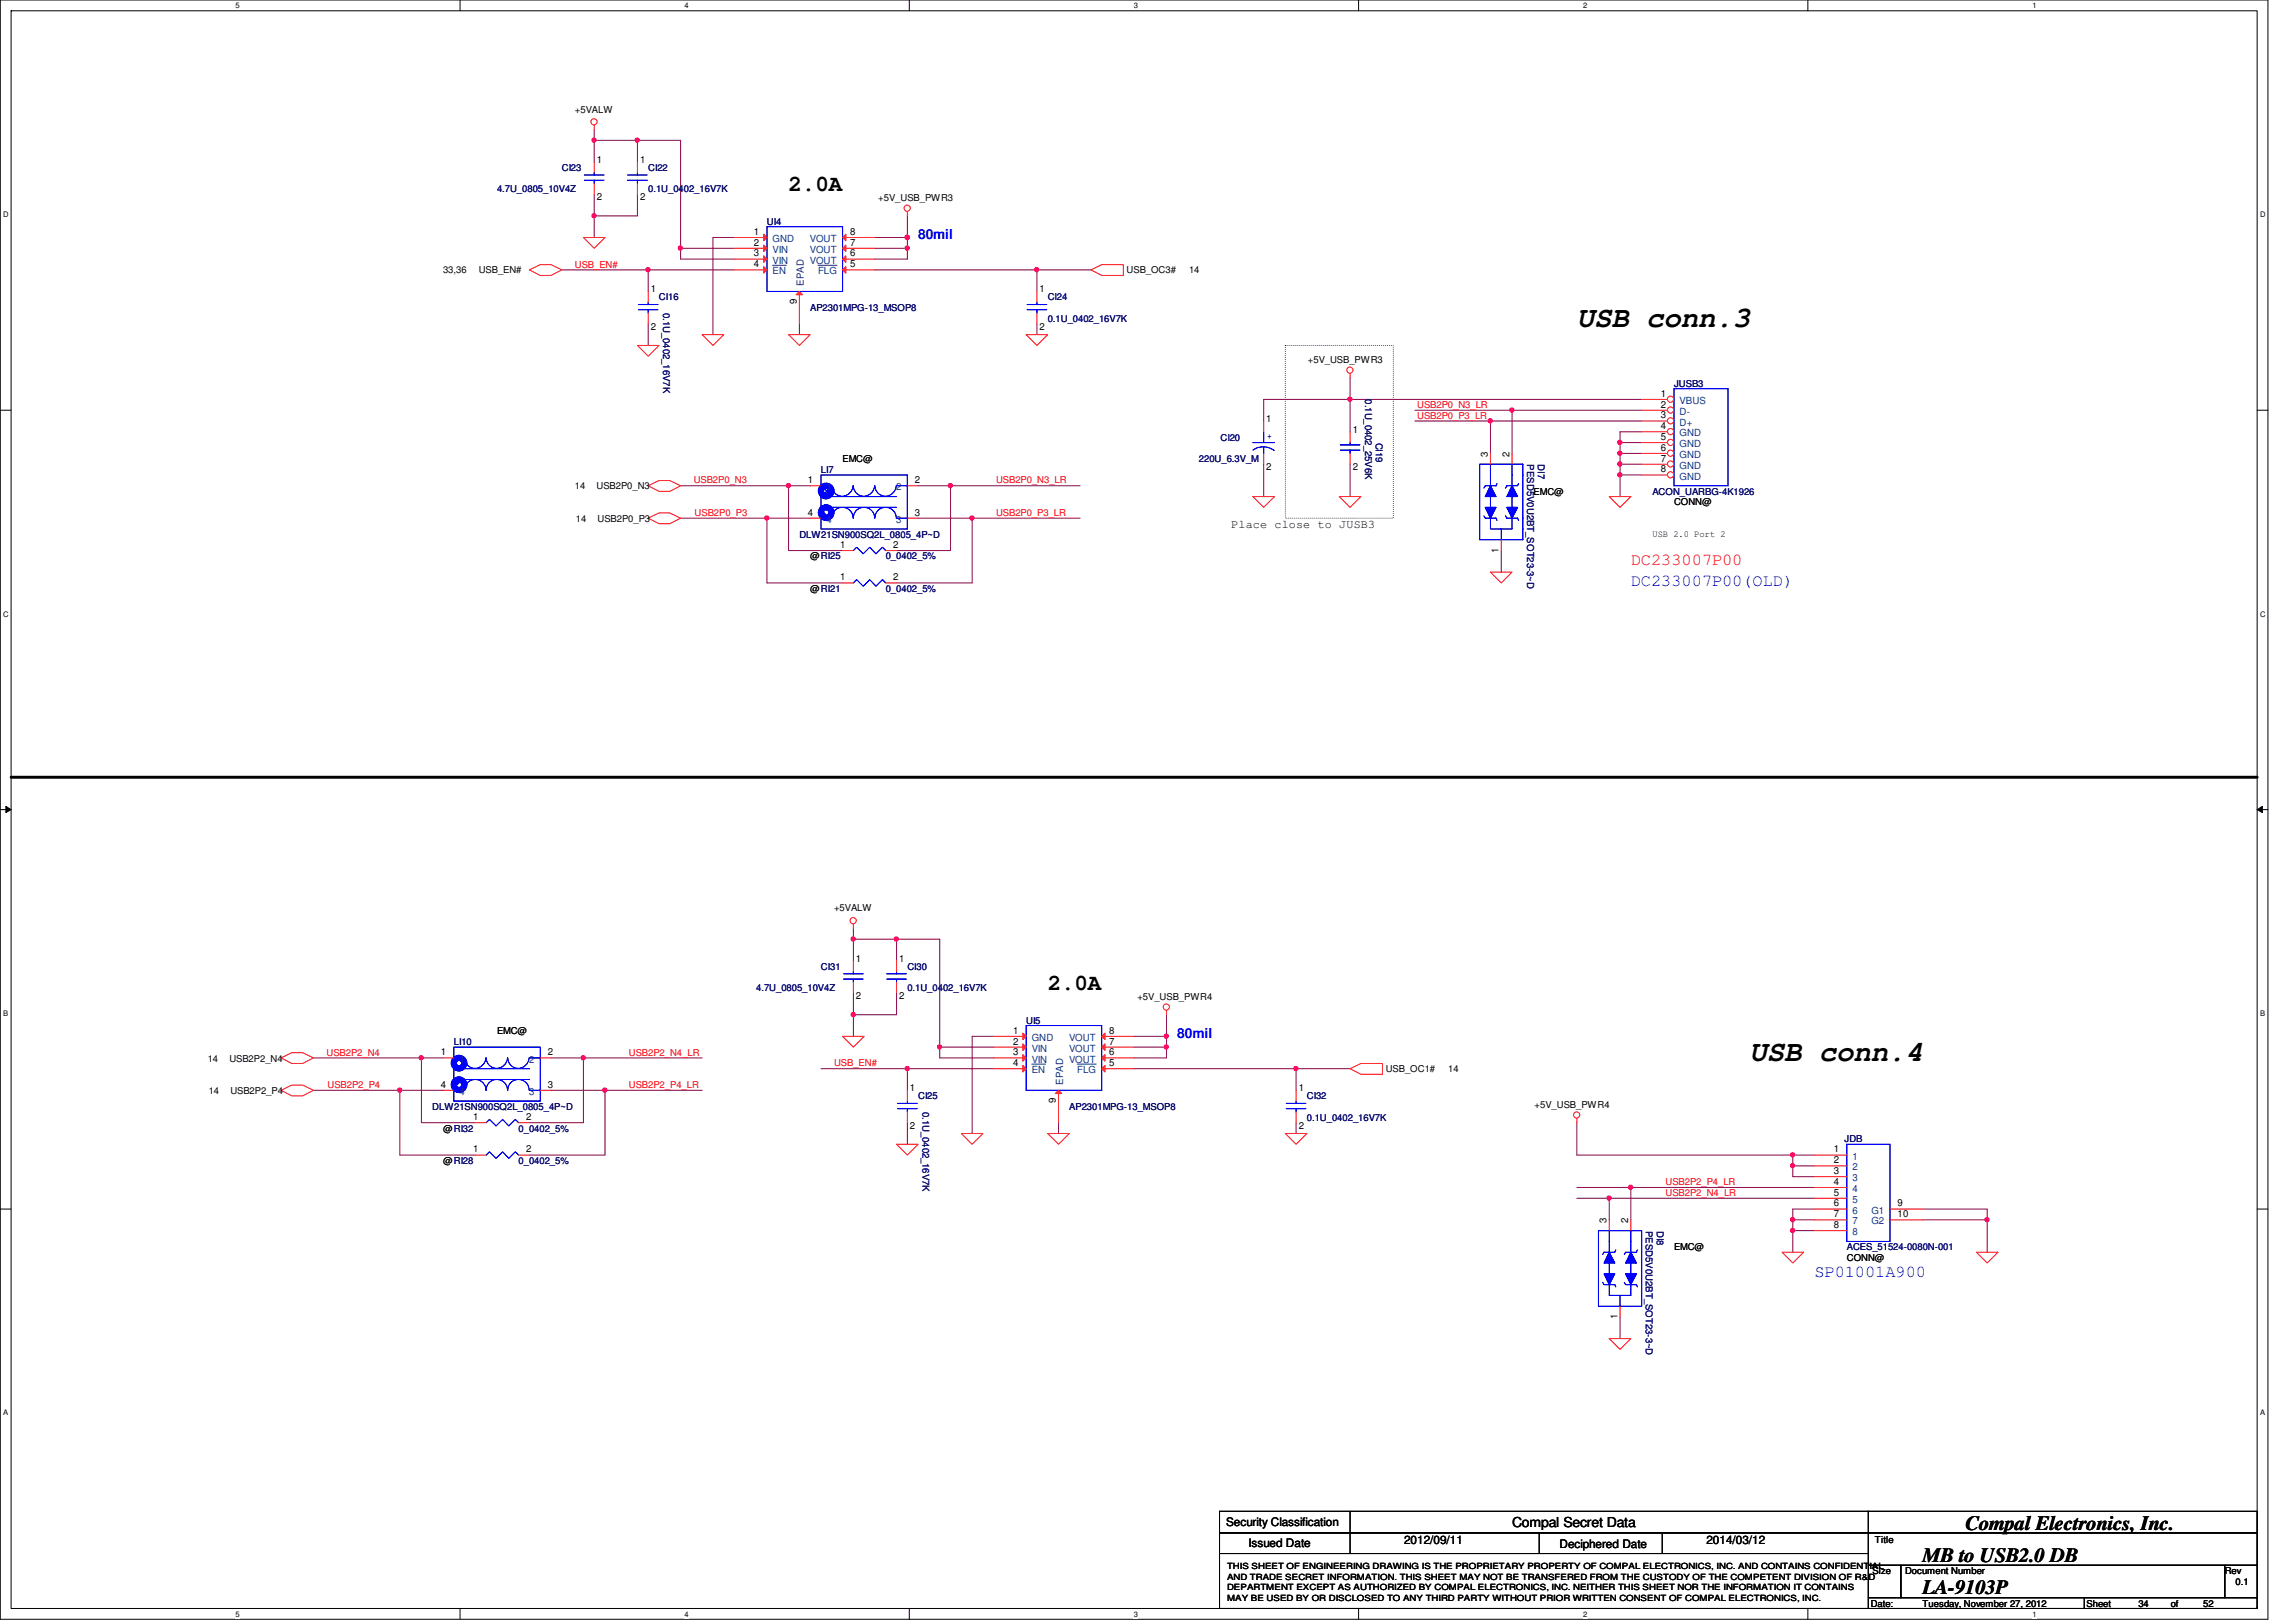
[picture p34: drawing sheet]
<svg xmlns="http://www.w3.org/2000/svg" width="297mm" height="210mm" viewBox="0 0 297 210" stroke-linecap="round" stroke-linejoin="round" font-family="sans-serif">
<defs><g id="words">
<g font-size="3.8">
<text x="204" y="42.3">USB conn.3</text>
<text x="226.4" y="137.3">USB conn.4</text>
</g>
<g font-size="2.9">
<text x="102" y="24.8">2.0A</text>
<text x="135.5" y="128.1">2.0A</text>
</g>
<g font-size="2.6">
<text x="254.3" y="198">Compal Electronics, Inc.</text>
<text x="248.7" y="202.1">MB to USB2.0 DB</text>
<text x="248.7" y="206.3">LA-9103P</text>
</g>
<text font-size="2.2" fill="#f00" x="211" y="73.1">DC233007P00</text>
<g font-size="2.2" fill="#00f">
<text x="211" y="75.9">DC233007P00(OLD)</text>
<text x="234.7" y="165.3">SP01001A900</text>
</g>
<g font-size="1.8" fill="#00f">
<text x="118.8" y="31">80mil</text>
<text x="152.3" y="134.4">80mil</text>
</g>
<text font-size="1.8" x="195.6" y="197.6">Compal Secret Data</text>
<g font-size="1.5">
<text x="159.3" y="68.3">Place close to JUSB3</text>
<text x="158.6" y="197.5">Security Classification</text>
<text x="161.5" y="200.2">Issued Date</text>
<text x="181.6" y="199.8">2012/09/11</text>
<text x="201.8" y="200.3">Deciphered Date</text>
<text x="220.8" y="199.8">2014/03/12</text>
</g>
<g font-size="1.3">
<text x="77.2" y="21.1">1</text>
<text x="82.8" y="21.1">1</text>
<text x="77.2" y="25.9">2</text>
<text x="82.8" y="25.9">2</text>
<text x="97.5" y="34.6">4</text>
<text x="97.5" y="33.2">3</text>
<text x="97.5" y="30.4">1</text>
<text x="97.5" y="31.8">2</text>
<text x="110" y="33.2">6</text>
<text x="110" y="31.8">7</text>
<text x="110" y="30.4">8</text>
<text x="110" y="34.6">5</text>
<text x="84.2" y="37.8">1</text>
<text x="103.1" y="39.4" transform="rotate(-90 103.1 39.4)">9</text>
<text x="134.5" y="37.8">1</text>
<text x="84.2" y="42.7">2</text>
<text x="134.5" y="42.7">2</text>
<text x="214.9" y="51.4">1</text>
<text x="214.9" y="52.7">2</text>
<text x="163.8" y="54.6">1</text>
<text x="175" y="56">1</text>
<text x="192.5" y="59.1" transform="rotate(-90 192.5 59.1)">3</text>
<text x="195.3" y="59.1" transform="rotate(-90 195.3 59.1)">2</text>
<text x="214.9" y="54.1">3</text>
<text x="214.9" y="55.5">4</text>
<text x="214.9" y="56.9">5</text>
<text x="214.9" y="58.3">6</text>
<text x="214.9" y="59.7">7</text>
<text x="104.5" y="62.5">1</text>
<text x="118.4" y="62.5">2</text>
<text x="163.8" y="60.8">2</text>
<text x="175" y="60.8">2</text>
<text x="214.9" y="61.1">8</text>
<text x="104.5" y="66.7">4</text>
<text x="108.7" y="70.9">1</text>
<text x="115.6" y="70.9">2</text>
<text x="118.4" y="66.7">3</text>
<text x="193.9" y="71.5" transform="rotate(-90 193.9 71.5)">1</text>
<text x="108.7" y="75.1">1</text>
<text x="115.6" y="75.1">2</text>
<text x="110.7" y="124.5">1</text>
<text x="116.3" y="124.5">1</text>
<text x="110.7" y="129.3">2</text>
<text x="116.3" y="129.3">2</text>
<text x="57" y="136.6">1</text>
<text x="70.9" y="136.6">2</text>
<text x="131.1" y="138">4</text>
<text x="131.1" y="136.6">3</text>
<text x="131.1" y="133.8">1</text>
<text x="131.1" y="135.2">2</text>
<text x="143.5" y="136.6">6</text>
<text x="143.5" y="135.2">7</text>
<text x="143.5" y="133.8">8</text>
<text x="143.5" y="138">5</text>
<text x="57" y="140.8">4</text>
<text x="70.9" y="140.8">3</text>
<text x="117.7" y="141.2">1</text>
<text x="136.6" y="142.7" transform="rotate(-90 136.6 142.7)">9</text>
<text x="168" y="141.2">1</text>
<text x="61.2" y="144.9">1</text>
<text x="61.2" y="149.1">1</text>
<text x="68.1" y="144.9">2</text>
<text x="68.1" y="149.1">2</text>
<text x="117.7" y="146">2</text>
<text x="168" y="146">2</text>
<text x="237.2" y="149.1">1</text>
<text x="237.2" y="150.5">2</text>
<text x="237.2" y="151.9">3</text>
<text x="237.2" y="153.3">4</text>
<text x="237.2" y="154.7">5</text>
<text x="207.9" y="158.3" transform="rotate(-90 207.9 158.3)">3</text>
<text x="210.6" y="158.3" transform="rotate(-90 210.6 158.3)">2</text>
<text x="237.2" y="156.1">6</text>
<text x="237.2" y="157.5">7</text>
<text x="237.2" y="158.9">8</text>
<text x="245.5" y="156.1">9</text>
<text x="245.5" y="157.5">10</text>
<text x="209.3" y="170.7" transform="rotate(-90 209.3 170.7)">1</text>
</g>
<g font-size="1.3" fill="#004080">
<text x="99.9" y="34.1">VIN</text>
<text x="99.9" y="31.3">GND</text>
<text x="99.9" y="35.5">EN</text>
<text x="99.9" y="32.7">VIN</text>
<text x="104.8" y="34.1">VOUT</text>
<text x="104.8" y="32.7">VOUT</text>
<text x="104.8" y="31.3">VOUT</text>
<text x="105.8" y="35.5">FLG</text>
<text x="104" y="37" transform="rotate(-90 104 37)">EPAD</text>
<text x="217.3" y="52.3">VBUS</text>
<text x="217.3" y="53.7">D-</text>
<text x="217.3" y="55.1">D+</text>
<text x="217.3" y="56.5">GND</text>
<text x="217.3" y="57.9">GND</text>
<text x="217.3" y="59.3">GND</text>
<text x="106.9" y="63.5">1</text>
<text x="115.9" y="63.5">2</text>
<text x="217.3" y="60.7">GND</text>
<text x="217.3" y="62.1">GND</text>
<text x="106.9" y="67.6">4</text>
<text x="115.9" y="67.6">3</text>
<text x="59.4" y="137.5">1</text>
<text x="68.4" y="137.5">2</text>
<text x="133.5" y="137.5">VIN</text>
<text x="133.5" y="134.7">GND</text>
<text x="133.5" y="136.1">VIN</text>
<text x="138.3" y="137.5">VOUT</text>
<text x="138.3" y="136.1">VOUT</text>
<text x="138.3" y="134.7">VOUT</text>
<text x="59.4" y="141.7">4</text>
<text x="68.4" y="141.7">3</text>
<text x="133.5" y="138.9">EN</text>
<text x="137.5" y="140.4" transform="rotate(-90 137.5 140.4)">EPAD</text>
<text x="139.4" y="138.9">FLG</text>
<text x="239.6" y="150.1">1</text>
<text x="239.6" y="151.5">2</text>
<text x="239.6" y="152.9">3</text>
<text x="239.6" y="154.3">4</text>
<text x="239.6" y="155.7">5</text>
<text x="239.6" y="157.1">6</text>
<text x="239.6" y="158.5">7</text>
<text x="239.6" y="159.9">8</text>
<text x="242.1" y="157.1">G1</text>
<text x="242.1" y="158.5">G2</text>
</g>
<g font-size="1.2">
<text x="74.4" y="14.6">+5VALW</text>
<text x="113.6" y="26">+5V_USB_PWR3</text>
<text x="57.3" y="35.4">33,36</text>
<text x="61.9" y="35.4">USB_EN#</text>
<text x="145.8" y="35.4">USB_OC3#</text>
<text x="153.8" y="35.4">14</text>
<text x="169.2" y="46.9">+5V_USB_PWR3</text>
<text x="109" y="59.8">EMC@</text>
<text x="74.4" y="63.3">14</text>
<text x="77.2" y="63.3">USB2P0_N3</text>
<text x="198.4" y="64">EMC@</text>
<text x="216.6" y="65.4">CONN@</text>
<text x="74.5" y="67.5">14</text>
<text x="77.3" y="67.5">USB2P0_P3</text>
<text x="213.8" y="69.5">USB 2.0 Port 2</text>
<text x="104.8" y="72.4">@RI25</text>
<text x="104.8" y="76.6">@RI21</text>
<text x="107.9" y="117.9">+5VALW</text>
<text x="147.1" y="129.4">+5V_USB_PWR4</text>
<text x="26.9" y="137.4">14</text>
<text x="29.7" y="137.4">USB2P2_N4</text>
<text x="64.3" y="133.9">EMC@</text>
<text x="27" y="141.6">14</text>
<text x="29.8" y="141.6">USB2P2_P4</text>
<text x="179.3" y="138.8">USB_OC1#</text>
<text x="187.4" y="138.8">14</text>
<text x="198.5" y="143.3">+5V_USB_PWR4</text>
<text x="57.3" y="146.4">@RI32</text>
<text x="57.3" y="150.6">@RI28</text>
<text x="216.6" y="161.8">EMC@</text>
<text x="238.9" y="163.2">CONN@</text>
<text x="242.3" y="203.7">Size</text>
<text x="242.6" y="199.6">Title</text>
<text x="246.5" y="203.7">Document Number</text>
<text x="287.8" y="203.7">Rev</text>
<text x="242" y="207.9">Date:</text>
<text x="248.7" y="207.9">Tuesday, November 27, 2012</text>
<text x="270" y="207.9">Sheet</text>
<text x="276.6" y="207.9">34</text>
<text x="280.8" y="207.9">of</text>
<text x="285" y="207.9">52</text>
<text x="289.2" y="205.1">0.1</text>
</g>
<g font-size="1.2" fill="#000080">
<text x="72.7" y="22.1">CI23</text>
<text x="83.9" y="22.1">CI22</text>
<text x="64.3" y="24.9">4.7U_0805_10V4Z</text>
<text x="83.9" y="24.9">0.1U_0402_16V7K</text>
<text x="99.2" y="29.1">UI4</text>
<text x="85.3" y="38.9">CI16</text>
<text x="85.8" y="40.5" transform="rotate(90 85.8 40.5)">0.1U_0402_16V7K</text>
<text x="104.8" y="40.3">AP2301MPG-13_MSOP8</text>
<text x="135.5" y="38.9">CI24</text>
<text x="135.5" y="41.7">0.1U_0402_16V7K</text>
<text x="176.6" y="51.7" transform="rotate(90 176.6 51.7)">0.1U_0402_25V6K</text>
<text x="216.6" y="50">JUSB3</text>
<text x="155.1" y="59.8">220U_6.3V_M</text>
<text x="157.9" y="57">CI20</text>
<text x="178" y="57.3" transform="rotate(90 178 57.3)">CI19</text>
<text x="106.2" y="61.2">LI7</text>
<text x="197.6" y="60.1" transform="rotate(90 197.6 60.1)">PESD5V0U2BT_SOT23-3~D</text>
<text x="199" y="60.1" transform="rotate(90 199 60.1)">DI7</text>
<text x="213.8" y="64">ACON_UARBG-4K1926</text>
<text x="103.4" y="69.6">DLW21SN900SQ2L_0805_4P~D</text>
<text x="114.6" y="72.4">0_0402_5%</text>
<text x="114.6" y="76.6">0_0402_5%</text>
<text x="106.2" y="125.5">CI31</text>
<text x="117.4" y="125.5">CI30</text>
<text x="97.8" y="128.3">4.7U_0805_10V4Z</text>
<text x="117.4" y="128.3">0.1U_0402_16V7K</text>
<text x="58.7" y="135.3">LI10</text>
<text x="132.8" y="132.5">UI5</text>
<text x="55.9" y="143.6">DLW21SN900SQ2L_0805_4P~D</text>
<text x="118.8" y="142.2">CI25</text>
<text x="119.3" y="143.9" transform="rotate(90 119.3 143.9)">0.1U_0402_16V7K</text>
<text x="138.3" y="143.6">AP2301MPG-13_MSOP8</text>
<text x="169.1" y="142.2">CI32</text>
<text x="67.1" y="146.4">0_0402_5%</text>
<text x="169.1" y="145">0.1U_0402_16V7K</text>
<text x="238.6" y="147.8">JDB</text>
<text x="67.1" y="150.6">0_0402_5%</text>
<text x="212.9" y="159.3" transform="rotate(90 212.9 159.3)">PESD5V0U2BT_SOT23-3~D</text>
<text x="214.3" y="159.3" transform="rotate(90 214.3 159.3)">DI8</text>
<text x="238.9" y="161.8">ACES_51524-0080N-001</text>
</g>
<g font-size="1.2" fill="#f00">
<text x="74.4" y="34.6">USB_EN#</text>
<text x="183.3" y="52.8">USB2P0_N3_LR</text>
<text x="183.3" y="54.2">USB2P0_P3_LR</text>
<text x="89.7" y="62.6">USB2P0_N3</text>
<text x="128.9" y="62.6">USB2P0_N3_LR</text>
<text x="89.9" y="66.8">USB2P0_P3</text>
<text x="128.9" y="66.8">USB2P0_P3_LR</text>
<text x="42.2" y="136.6">USB2P2_N4</text>
<text x="81.4" y="136.6">USB2P2_N4_LR</text>
<text x="42.4" y="140.8">USB2P2_P4</text>
<text x="81.4" y="140.8">USB2P2_P4_LR</text>
<text x="107.9" y="138">USB_EN#</text>
<text x="215.5" y="153.4">USB2P2_P4_LR</text>
<text x="215.5" y="154.8">USB2P2_N4_LR</text>
</g>
<text font-size="1.2" fill="#00f" x="163.9" y="56.8">+</text>
<g font-size="1.1">
<text x="158.7" y="203.1">THIS SHEET OF ENGINEERING DRAWING IS THE PROPRIETARY PROPERTY OF COMPAL ELECTRONICS, INC. AND CONTAINS CONFIDENTIAL</text>
<text x="158.7" y="204.4">AND TRADE SECRET INFORMATION. THIS SHEET MAY NOT BE TRANSFERED FROM THE CUSTODY OF THE COMPETENT DIVISION OF R&amp;D</text>
<text x="158.7" y="205.8">DEPARTMENT EXCEPT AS AUTHORIZED BY COMPAL ELECTRONICS, INC. NEITHER THIS SHEET NOR THE INFORMATION IT CONTAINS</text>
<text x="158.7" y="207.1">MAY BE USED BY OR DISCLOSED TO ANY THIRD PARTY WITHOUT PRIOR WRITTEN CONSENT OF COMPAL ELECTRONICS, INC.</text>
</g>
<g font-size="1">
<text x="30.5" y="1.1">5</text>
<text x="88.6" y="1.1">4</text>
<text x="146.7" y="1.1">3</text>
<text x="204.8" y="1.1">2</text>
<text x="262.9" y="1.1">1</text>
<text x=".4" y="28.1">D</text>
<text x="292.4" y="28.1">D</text>
<text x=".4" y="79.8">C</text>
<text x="292.4" y="79.8">C</text>
<text x=".4" y="131.5">B</text>
<text x="292.4" y="131.5">B</text>
<text x=".4" y="183.2">A</text>
<text x="292.4" y="183.2">A</text>
<text x="30.5" y="209.2">5</text>
<text x="88.6" y="209.2">4</text>
<text x="146.7" y="209.2">3</text>
<text x="204.8" y="209.2">2</text>
<text x="262.9" y="209.2">1</text>
</g>
</g></defs>
<path d="M0 0h293.4v209.5h-293.4zM1.4 1.4h290.6v206.8h-290.6z" fill="none" stroke="#000" stroke-width=".13"/>
<g fill="#fff">
<path d="M30.5 .2h.5v1.1h-.5z"/>
<path d="M30.5 208.3h.5v1.1h-.5z"/>
</g>
<path d="M59.5 0v1.4M59.5 208.2v1.3" fill="none" stroke="#000" stroke-width=".13"/>
<g fill="#fff">
<path d="M88.6 .2h.5v1.1h-.5z"/>
<path d="M88.6 208.3h.5v1.1h-.5z"/>
</g>
<path d="M117.6 0v1.4M117.6 208.2v1.3" fill="none" stroke="#000" stroke-width=".13"/>
<g fill="#fff">
<path d="M146.7 .2h.5v1.1h-.5z"/>
<path d="M146.7 208.3h.5v1.1h-.5z"/>
</g>
<path d="M175.8 0v1.4M175.8 208.2v1.3" fill="none" stroke="#000" stroke-width=".13"/>
<g fill="#fff">
<path d="M204.8 .2h.6v1.1h-.6z"/>
<path d="M204.8 208.3h.6v1.1h-.6z"/>
</g>
<path d="M233.9 0v1.4M233.9 208.2v1.3" fill="none" stroke="#000" stroke-width=".13"/>
<g fill="#fff">
<path d="M262.9 .2h.6v1.1h-.6z"/>
<path d="M262.9 208.3h.6v1.1h-.6z"/>
<path d="M.4 27.2h.7v1.1h-.7z"/>
<path d="M292.4 27.2h.7v1.1h-.7z"/>
<path d="M.4 78.9h.7v1.1h-.7z"/>
<path d="M292.4 78.9h.7v1.1h-.7z"/>
</g>
<path d="M0 53.1h1.4M292 53.1h1.4" fill="none" stroke="#000" stroke-width=".13"/>
<g fill="#fff">
<path d="M.4 130.6h.7v1.1h-.7z"/>
<path d="M292.4 130.6h.6v1.1h-.6z"/>
</g>
<path d="M0 104.8h1.4M.8 104.4l.6 .4-.6 .4zM292 104.8l.7-.4v.8zM292 104.8h1.4" fill="none" stroke="#000" stroke-width=".13"/>
<path d="M.8 104.4l.6 .4-.6 .4zM292 104.8l.7-.4v.8z" fill="#000"/>
<g fill="#fff">
<path d="M.4 182.3h.7v1.1h-.7z"/>
<path d="M292.4 182.3h.6v1.1h-.6z"/>
</g>
<path d="M0 156.5h1.4M292 156.5h1.4" fill="none" stroke="#000" stroke-width=".13"/>
<path d="M1.4 100.6h290.6" fill="none" stroke="#000" stroke-width=".38"/>
<path d="M166.3 44.7h14v22.4h-14z" fill="none" stroke="#000" stroke-width=".13" stroke-dasharray="0 .3"/>
<path d="M102 62.9v8.3h7M118.8 62.9h4.2v8.3M125.8 67.1v8.3" fill="none" stroke="#800040" stroke-width=".13"/>
<circle cx="125.7" cy="67" r=".29" fill="#f0f"/>
<circle cx="125.7" cy="67" r=".29" fill="none" stroke="#f0f" stroke-width=".13"/>
<path d="M99.2 67.1h5.6M125.8 67.1h13.9" fill="none" stroke="#800040" stroke-width=".13"/>
<circle cx="99.2" cy="67" r=".29" fill="#f0f"/>
<circle cx="99.2" cy="67" r=".29" fill="none" stroke="#f0f" stroke-width=".13"/>
<path d="M99.2 67.1v8.3h9.8M102 62.9h2.8M116 71.2h7M116 75.4h9.8" fill="none" stroke="#800040" stroke-width=".13"/>
<circle cx="102" cy="62.8" r=".29" fill="#f0f"/>
<circle cx="102" cy="62.8" r=".29" fill="none" stroke="#f0f" stroke-width=".13"/>
<path d="M76.9 18.2v2.8" fill="none" stroke="#800040" stroke-width=".13"/>
<circle cx="76.8" cy="18.1" r=".29" fill="#f0f"/>
<circle cx="76.8" cy="18.1" r=".29" fill="none" stroke="#f0f" stroke-width=".13"/>
<path d="M88 18.2v13.9M76.9 27.9v2.8M117.4 32.1v1.4" fill="none" stroke="#800040" stroke-width=".13"/>
<circle cx="117.4" cy="32.1" r=".29" fill="#f0f"/>
<circle cx="117.4" cy="32.1" r=".29" fill="none" stroke="#f0f" stroke-width=".13"/>
<path d="M83.9 34.9h11.1M113.2 34.9h21" fill="none" stroke="#800040" stroke-width=".13"/>
<circle cx="83.8" cy="34.9" r=".29" fill="#f0f"/>
<circle cx="83.8" cy="34.9" r=".29" fill="none" stroke="#f0f" stroke-width=".13"/>
<path d="M88 32.1v1.4M113.2 32.1h4.2M113.2 30.7h4.2" fill="none" stroke="#800040" stroke-width=".13"/>
<circle cx="117.4" cy="30.7" r=".29" fill="#f0f"/>
<circle cx="117.4" cy="30.7" r=".29" fill="none" stroke="#f0f" stroke-width=".13"/>
<path d="M113.2 33.5h4.2M117.4 27.9v2.8M134.2 34.9h6.9" fill="none" stroke="#800040" stroke-width=".13"/>
<circle cx="134.1" cy="34.9" r=".29" fill="#f0f"/>
<circle cx="134.1" cy="34.9" r=".29" fill="none" stroke="#f0f" stroke-width=".13"/>
<path d="M88 32.1h7M134.2 34.9v2.8M83.9 41.9v2.8M134.2 41.9v1.4" fill="none" stroke="#800040" stroke-width=".13"/>
<circle cx="88" cy="32.1" r=".29" fill="#f0f"/>
<circle cx="88" cy="32.1" r=".29" fill="none" stroke="#f0f" stroke-width=".13"/>
<path d="M72.7 34.9h11.2v2.8M82.5 25.1v2.8h-5.6M88 33.5h7M95 30.7h-2.8v12.6M103.4 41.9v1.4" fill="none" stroke="#800040" stroke-width=".13"/>
<circle cx="76.8" cy="27.9" r=".29" fill="#f0f"/>
<circle cx="76.8" cy="27.9" r=".29" fill="none" stroke="#f0f" stroke-width=".13"/>
<path d="M76.9 18.2h5.6v2.8M76.9 25.1v2.8" fill="none" stroke="#800040" stroke-width=".13"/>
<circle cx="82.4" cy="18.1" r=".29" fill="#f0f"/>
<circle cx="82.4" cy="18.1" r=".29" fill="none" stroke="#f0f" stroke-width=".13"/>
<path d="M76.9 16.8v1.4M82.5 18.2h5.5M174.7 51.7h37.7M174.7 48.9v2.8M174.7 51.7v4.2M195.6 53.1h16.8M194.2 71.2v2.8" fill="none" stroke="#800040" stroke-width=".13"/>
<circle cx="174.6" cy="51.7" r=".29" fill="#f0f"/>
<circle cx="174.6" cy="51.7" r=".29" fill="none" stroke="#f0f" stroke-width=".13"/>
<path d="M192.8 54.5h19.6M174.7 60.1v4.2M209.6 60.1h2.8M209.6 61.5v2.8M71.3 136.9h4.2" fill="none" stroke="#800040" stroke-width=".13"/>
<circle cx="75.4" cy="136.9" r=".29" fill="#f0f"/>
<circle cx="75.4" cy="136.9" r=".29" fill="none" stroke="#f0f" stroke-width=".13"/>
<path d="M54.5 136.9v8.4h7M75.5 136.9v8.4M57.3 141.1h-5.6v8.4M71.3 141.1h7v8.4" fill="none" stroke="#800040" stroke-width=".13"/>
<circle cx="51.7" cy="141.1" r=".29" fill="#f0f"/>
<circle cx="51.7" cy="141.1" r=".29" fill="none" stroke="#f0f" stroke-width=".13"/>
<path d="M54.5 136.9h2.8M51.7 149.5h9.8M68.5 149.5h9.8M68.5 145.3h7" fill="none" stroke="#800040" stroke-width=".13"/>
<circle cx="54.5" cy="136.9" r=".29" fill="#f0f"/>
<circle cx="54.5" cy="136.9" r=".29" fill="none" stroke="#f0f" stroke-width=".13"/>
<path d="M110.4 121.5v2.8" fill="none" stroke="#800040" stroke-width=".13"/>
<circle cx="110.4" cy="121.5" r=".29" fill="#f0f"/>
<circle cx="110.4" cy="121.5" r=".29" fill="none" stroke="#f0f" stroke-width=".13"/>
<path d="M110.4 131.3v2.8M121.6 121.5v14M146.7 138.3h21M150.9 134.1v2.8" fill="none" stroke="#800040" stroke-width=".13"/>
<circle cx="150.9" cy="135.5" r=".29" fill="#f0f"/>
<circle cx="150.9" cy="135.5" r=".29" fill="none" stroke="#f0f" stroke-width=".13"/>
<path d="M117.4 138.3h11.2" fill="none" stroke="#800040" stroke-width=".13"/>
<circle cx="117.4" cy="138.3" r=".29" fill="#f0f"/>
<circle cx="117.4" cy="138.3" r=".29" fill="none" stroke="#f0f" stroke-width=".13"/>
<path d="M121.6 135.5v1.4M146.7 135.5h4.2M146.7 134.1h4.2" fill="none" stroke="#800040" stroke-width=".13"/>
<circle cx="150.9" cy="134.1" r=".29" fill="#f0f"/>
<circle cx="150.9" cy="134.1" r=".29" fill="none" stroke="#f0f" stroke-width=".13"/>
<path d="M146.7 136.9h4.2M150.9 131.3v2.8M167.7 138.3h7" fill="none" stroke="#800040" stroke-width=".13"/>
<circle cx="167.6" cy="138.3" r=".29" fill="#f0f"/>
<circle cx="167.6" cy="138.3" r=".29" fill="none" stroke="#f0f" stroke-width=".13"/>
<path d="M121.6 135.5h7M167.7 138.3v2.8M117.4 145.3v2.8M167.7 145.3v1.4" fill="none" stroke="#800040" stroke-width=".13"/>
<circle cx="121.5" cy="135.5" r=".29" fill="#f0f"/>
<circle cx="121.5" cy="135.5" r=".29" fill="none" stroke="#f0f" stroke-width=".13"/>
<path d="M106.2 138.3h11.2v2.8M116 128.5v2.8h-5.6M121.6 136.9h7M128.6 134.1h-2.8v12.6M136.9 145.3v1.4" fill="none" stroke="#800040" stroke-width=".13"/>
<circle cx="110.4" cy="131.3" r=".29" fill="#f0f"/>
<circle cx="110.4" cy="131.3" r=".29" fill="none" stroke="#f0f" stroke-width=".13"/>
<path d="M110.4 121.5h5.6v2.8M110.4 128.5v2.8" fill="none" stroke="#800040" stroke-width=".13"/>
<circle cx="116" cy="121.5" r=".29" fill="#f0f"/>
<circle cx="116" cy="121.5" r=".29" fill="none" stroke="#f0f" stroke-width=".13"/>
<path d="M110.4 120.1v1.4M116 121.5h5.6M211 153.7h23.7" fill="none" stroke="#800040" stroke-width=".13"/>
<circle cx="211" cy="153.6" r=".29" fill="#f0f"/>
<circle cx="211" cy="153.6" r=".29" fill="none" stroke="#f0f" stroke-width=".13"/>
<path d="M204 145.3v4.2h30.7" fill="none" stroke="#800040" stroke-width=".13"/>
<circle cx="231.9" cy="149.5" r=".29" fill="#f0f"/>
<circle cx="231.9" cy="149.5" r=".29" fill="none" stroke="#f0f" stroke-width=".13"/>
<path d="M231.9 156.5v1.4h2.8" fill="none" stroke="#800040" stroke-width=".13"/>
<circle cx="231.9" cy="157.8" r=".29" fill="#f0f"/>
<circle cx="231.9" cy="157.8" r=".29" fill="none" stroke="#f0f" stroke-width=".13"/>
<path d="M208.2 155.1h26.5M231.9 159.3v2.8" fill="none" stroke="#800040" stroke-width=".13"/>
<circle cx="208.2" cy="155" r=".29" fill="#f0f"/>
<circle cx="208.2" cy="155" r=".29" fill="none" stroke="#f0f" stroke-width=".13"/>
<path d="M231.9 150.9v1.4M231.9 149.5v1.4h2.8" fill="none" stroke="#800040" stroke-width=".13"/>
<circle cx="231.9" cy="150.8" r=".29" fill="#f0f"/>
<circle cx="231.9" cy="150.8" r=".29" fill="none" stroke="#f0f" stroke-width=".13"/>
<path d="M231.9 152.3h2.8M231.9 156.5h2.8M231.9 159.3h2.8" fill="none" stroke="#800040" stroke-width=".13"/>
<circle cx="231.9" cy="159.2" r=".29" fill="#f0f"/>
<circle cx="231.9" cy="159.2" r=".29" fill="none" stroke="#f0f" stroke-width=".13"/>
<path d="M231.9 157.9v1.4M257.1 157.9v4.2" fill="none" stroke="#800040" stroke-width=".13"/>
<circle cx="257.1" cy="157.8" r=".29" fill="#f0f"/>
<circle cx="257.1" cy="157.8" r=".29" fill="none" stroke="#f0f" stroke-width=".13"/>
<path d="M195.6 53.1v5.6M248.7 156.5h8.4v1.4h-8.4" fill="none" stroke="#800040" stroke-width=".13"/>
<circle cx="195.6" cy="53.1" r=".29" fill="#f0f"/>
<circle cx="195.6" cy="53.1" r=".29" fill="none" stroke="#f0f" stroke-width=".13"/>
<path d="M192.8 54.5v4.2M123 62.9h16.7" fill="none" stroke="#800040" stroke-width=".13"/>
<circle cx="122.9" cy="62.8" r=".29" fill="#f0f"/>
<circle cx="122.9" cy="62.8" r=".29" fill="none" stroke="#f0f" stroke-width=".13"/>
<path d="M118.8 67.1h7M78.3 141.1h12.5M204 153.7h7v4.2M204 155.1h4.2v2.8M209.6 170.4v2.8" fill="none" stroke="#800040" stroke-width=".13"/>
<circle cx="78.2" cy="141.1" r=".29" fill="#f0f"/>
<circle cx="78.2" cy="141.1" r=".29" fill="none" stroke="#f0f" stroke-width=".13"/>
<path d="M209.6 55.9h2.8M209.6 57.3h2.8M209.6 58.7h2.8M88 62.9h14M88 67.1h11.2M209.6 61.5h2.8M40.6 136.9h13.9M75.5 136.9h15.3M40.6 141.1h11.1" fill="none" stroke="#800040" stroke-width=".13"/>
<circle cx="209.6" cy="61.4" r=".29" fill="#f0f"/>
<circle cx="209.6" cy="61.4" r=".29" fill="none" stroke="#f0f" stroke-width=".13"/>
<path d="M209.6 58.7v2.8" fill="none" stroke="#800040" stroke-width=".13"/>
<circle cx="209.6" cy="60" r=".29" fill="#f0f"/>
<circle cx="209.6" cy="60" r=".29" fill="none" stroke="#f0f" stroke-width=".13"/>
<path d="M209.6 57.3v1.4" fill="none" stroke="#800040" stroke-width=".13"/>
<circle cx="209.6" cy="58.6" r=".29" fill="#f0f"/>
<circle cx="209.6" cy="58.6" r=".29" fill="none" stroke="#f0f" stroke-width=".13"/>
<circle cx="209.6" cy="57.3" r=".29" fill="#f0f"/>
<circle cx="209.6" cy="57.3" r=".29" fill="none" stroke="#f0f" stroke-width=".13"/>
<path d="M117.4 30.7v1.4M209.6 55.9v1.4" fill="none" stroke="#800040" stroke-width=".13"/>
<circle cx="117.4" cy="30.7" r=".29" fill="#f0f"/>
<circle cx="117.4" cy="30.7" r=".29" fill="none" stroke="#f0f" stroke-width=".13"/>
<path d="M183 54.5h9.8" fill="none" stroke="#800040" stroke-width=".13"/>
<circle cx="192.8" cy="54.5" r=".29" fill="#f0f"/>
<circle cx="192.8" cy="54.5" r=".29" fill="none" stroke="#f0f" stroke-width=".13"/>
<path d="M174.7 51.7h-11.2v2.8M183 53.1h12.6M163.5 60.1v4.2" fill="none" stroke="#800040" stroke-width=".13"/>
<g fill="none" stroke="#f00" stroke-width=".13">
<path d="M76.9 16.2v.6M68.5 34.9l1.4-.7h1.4l1.4 .7-1.4 .7h-1.4zM75.5 30.7h2.8l-1.4 1.4zM83.9 37.7v1.4M117.4 27.4v.5M141.1 34.9l1.4-.7h2.8v1.4h-2.8zM82.5 44.7h2.8l-1.4 1.4zM83.9 40.5v1.4M90.8 43.3h2.8l-1.4 1.4zM102 43.3h2.8l-1.4 1.4zM132.8 43.3h2.7l-1.3 1.4zM174.7 48.3v.6"/>
<path d="M83.9 62.9l1.4-.7h1.4l1.3 .7-1.3 .7h-1.4zM83.9 67.1l1.4-.7h1.4l1.3 .7-1.3 .7h-1.4zM162.1 64.3h2.8l-1.4 1.4zM173.3 64.3h2.8l-1.4 1.4zM192.8 74h2.8l-1.4 1.4zM208.2 64.3h2.8l-1.4 1.4zM110.4 119.6v.5M36.4 136.9l1.4-.7h1.4l1.4 .7-1.4 .7h-1.4zM109 134.1h2.8l-1.4 1.4zM150.9 130.8v.5M174.7 138.3l1.4-.7h2.8v1.4h-2.8zM36.4 141.1l1.4-.7h1.4l1.4 .7-1.4 .7h-1.4z"/>
<path d="M116 148.1h2.8l-1.4 1.4zM124.4 146.7h2.8l-1.4 1.4zM135.5 146.7h2.8l-1.4 1.4zM166.3 146.7h2.8l-1.4 1.4zM204 144.7v.6M208.2 173.2h2.8l-1.4 1.4zM230.5 162.1h2.8l-1.4 1.3zM255.7 162.1h2.8l-1.4 1.3z"/>
<circle cx="76.9" cy="15.8" r=".4"/>
<circle cx="117.4" cy="26.9" r=".4"/>
<circle cx="174.6" cy="47.9" r=".4"/>
<circle cx="110.4" cy="119.1" r=".4"/>
<circle cx="150.9" cy="130.3" r=".4"/>
<circle cx="204" cy="144.3" r=".4"/>
</g>
<g fill="none" stroke="#000" stroke-width=".13">
<path d="M157.8 195.6h83.9v2.8h-83.9zM157.8 198.4h83.9v2.6h-83.9zM174.7 195.6v5.4M199.1 198.4v2.6M215 198.4v2.6M241.7 195.6h50.3v2.8h-50.3zM241.7 198.4h50.3v4.2h-50.3zM157.8 201h83.9v7.2h-83.9zM241.7 202.6h4.2v4.2h-4.2zM241.7 206.8h28v1.4h-28zM245.9 202.6h41.9v4.2h-41.9zM269.7 206.8h22.3v1.4h-22.3z"/>
<path d="M287.8 202.6h4.2v4.2h-4.2z"/>
</g>
<path d="M82.6 39.4h2.5M83.9 39.1v.3M82.6 40.1h2.5M83.9 40.1v.4" fill="none" stroke="#00f" stroke-width=".13"/>
<path d="M211 162.1l.7 1.3h-1.4z" fill="#00f"/>
<path d="M206.8 159.3h5.6M206.8 169h5.6M206.8 160.7v5.5M208.2 160.7v1.4M209.6 167.6v1.4M211 163.4v1.4M211 160.7v1.4M211 162.1l.7 1.3h-1.4zM212.4 160.7v5.5" fill="none" stroke="#00f" stroke-width=".13"/>
<path d="M208.2 162.1l.7 1.3h-1.4z" fill="#00f"/>
<path d="M208.2 162.1l.7 1.3h-1.4zM208.2 163.4v1.4M209 161.8l-.1 .3h-1.4l-.2 .2M211.8 161.8l-.1 .3h-1.4l-.2 .2M212.4 166.2v1.4" fill="none" stroke="#00f" stroke-width=".13"/>
<path d="M207.5 164.8h1.4l-.7 1.4z" fill="#00f"/>
<path d="M207.5 164.8h1.4l-.7 1.4z" fill="none" stroke="#00f" stroke-width=".13"/>
<path d="M210.3 164.8h1.4l-.7 1.4z" fill="#00f"/>
<path d="M206.8 159.3v1.4M208.2 159.3v1.4M211 159.3v1.4M212.4 159.3v1.4M206.8 166.2v2.8M207.3 165.9l.2 .3h1.4l.1 .3M208.2 166.2v1.4h2.8v-1.4M210.1 165.9l.2 .3h1.4l.1 .3M210.3 164.8h1.4l-.7 1.4zM212.4 167.6v1.4" fill="none" stroke="#00f" stroke-width=".13"/>
<path d="M211 162.1l.7 1.3h-1.4z" fill="#00f"/>
<path d="M206.8 159.3h5.6M206.8 169h5.6M206.8 160.7v5.5M208.2 160.7v1.4M209.6 167.6v1.4M211 163.4v1.4M211 160.7v1.4M211 162.1l.7 1.3h-1.4zM212.4 160.7v5.5" fill="none" stroke="#00f" stroke-width=".13"/>
<path d="M208.2 162.1l.7 1.3h-1.4z" fill="#00f"/>
<path d="M208.2 162.1l.7 1.3h-1.4zM208.2 163.4v1.4M209 161.8l-.1 .3h-1.4l-.2 .2M211.8 161.8l-.1 .3h-1.4l-.2 .2M212.4 166.2v1.4" fill="none" stroke="#00f" stroke-width=".13"/>
<path d="M207.5 164.8h1.4l-.7 1.4z" fill="#00f"/>
<path d="M207.5 164.8h1.4l-.7 1.4z" fill="none" stroke="#00f" stroke-width=".13"/>
<path d="M210.3 164.8h1.4l-.7 1.4z" fill="#00f"/>
<g fill="none" stroke="#00f" stroke-width=".13">
<path d="M106.2 62.9h1.4a1.38 1.38 0 0 0 1.4 1.3 1.38 1.38 0 0 0 1.4-1.3M106.2 67.1h1.4a1.38 1.38 0 0 1 1.4-1.4 1.38 1.38 0 0 1 1.4 1.4M107.6 64.3h8.4M107.6 65.7h8.4M110.4 67.1a1.38 1.38 0 0 1 1.4-1.4 1.38 1.38 0 0 1 1.4 1.4M110.4 62.9a1.38 1.38 0 0 0 1.4 1.3 1.38 1.38 0 0 0 1.4-1.3M113.2 62.9a1.38 1.38 0 0 0 1.4 1.3 1.38 1.38 0 0 0 1.3-1.3M113.2 67.1a1.38 1.38 0 0 1 1.4-1.4 1.38 1.38 0 0 1 1.3 1.4M116 62.9h1.4M116 67.1h1.4M114.7 126.7h2.6M114.7 126h2.6"/>
<path d="M116 125.7v.3M116 126.7v.4M206.8 159.3v1.4M208.2 159.3v1.4M211 159.3v1.4M212.4 159.3v1.4M206.8 166.2v2.8M207.3 165.9l.2 .3h1.4l.1 .3M208.2 166.2v1.4h2.8v-1.4M210.1 165.9l.2 .3h1.4l.1 .3M210.3 164.8h1.4l-.7 1.4zM212.4 167.6v1.4"/>
</g>
<path d="M116 124.3v1.4M116 127.1v1.4M208.2 157.9v1.4M211 157.9v1.4M209.6 169v1.4" fill="none" stroke="#f00" stroke-width=".13"/>
<circle cx="106.9" cy="63.5" r=".68" fill="#fff"/>
<circle cx="106.9" cy="63.5" r=".68" fill="#00f"/>
<circle cx="106.9" cy="63.5" r=".68" fill="none" stroke="#00f" stroke-width=".8"/>
<circle cx="106.9" cy="66.3" r=".68" fill="#fff"/>
<circle cx="106.9" cy="66.3" r=".68" fill="#00f"/>
<circle cx="106.9" cy="66.3" r=".68" fill="none" stroke="#00f" stroke-width=".8"/>
<path d="M106.2 61.5h11.2v7h-11.2zM106.2 62.9h1.4a1.38 1.38 0 0 0 1.4 1.3 1.38 1.38 0 0 0 1.4-1.3M106.2 67.1h1.4a1.38 1.38 0 0 1 1.4-1.4 1.38 1.38 0 0 1 1.4 1.4M107.6 64.3h8.4M107.6 65.7h8.4M110.4 67.1a1.38 1.38 0 0 1 1.4-1.4 1.38 1.38 0 0 1 1.4 1.4M110.4 62.9a1.38 1.38 0 0 0 1.4 1.3 1.38 1.38 0 0 0 1.4-1.3M113.2 62.9a1.38 1.38 0 0 0 1.4 1.3 1.38 1.38 0 0 0 1.3-1.3M113.2 67.1a1.38 1.38 0 0 1 1.4-1.4 1.38 1.38 0 0 1 1.3 1.4M116 62.9h1.4M116 67.1h1.4" fill="none" stroke="#00f" stroke-width=".13"/>
<circle cx="106.9" cy="63.5" r=".68" fill="#fff"/>
<circle cx="106.9" cy="63.5" r=".68" fill="#00f"/>
<circle cx="106.9" cy="63.5" r=".68" fill="none" stroke="#00f" stroke-width=".8"/>
<circle cx="106.9" cy="66.3" r=".68" fill="#fff"/>
<circle cx="106.9" cy="66.3" r=".68" fill="#00f"/>
<circle cx="106.9" cy="66.3" r=".68" fill="none" stroke="#00f" stroke-width=".8"/>
<g fill="none" stroke="#00f" stroke-width=".13">
<path d="M75.6 23.3h2.5M75.6 22.6h2.5M76.9 22.4v.2M76.9 23.3v.4M81.2 23.3h2.5M81.2 22.6h2.5M82.5 22.4v.2M82.5 23.3v.4M162.1 58.3a2.35 2.35 0 0 1 2.7 0M162.1 57.3h2.8M163.5 55.9v1.4M163.5 57.8v.9"/>
<path d="M106.2 61.5h11.2v7h-11.2zM110.4 71.2l.4-.4 .9 .9 .8-.9 .8 .9 .9-.9 .4 .4M110.4 75.4l.4-.4 .9 .9 .8-.9 .8 .9 .9-.9 .4 .4M109.1 126.7h2.6M109.1 126h2.6M110.4 125.7v.3M110.4 126.7v.4M132.8 132.7h9.7v8.4h-9.7zM62.9 145.3l.4-.4 .9 .8 .8-.8 .8 .8 .9-.8 .4 .4M62.9 149.5l.4-.4 .9 .8 .8-.8 .8 .8 .9-.8 .4 .4M166.4 143.5h2.5M166.4 142.8h2.5"/>
<path d="M167.7 142.5v.3M167.7 143.5v.4"/>
</g>
<g fill="none" stroke="#f00" stroke-width=".13">
<path d="M76.9 21v1.4M76.9 23.7v1.4M82.5 21v1.4M82.5 23.7v1.4M163.5 54.5v1.4M163.5 58.7v1.4M104.8 62.9h1.4M104.8 67.1h1.4M109 71.2h1.4M109 75.4h1.4M114.6 71.2h1.4M114.6 75.4h1.4"/>
<path d="M117.4 62.9h1.4M117.4 67.1h1.4M110.4 124.3v1.4M110.4 127.1v1.4M61.5 145.3h1.4M61.5 149.5h1.4M67.1 145.3h1.4M67.1 149.5h1.4M167.7 141.1v1.4M167.7 143.9v1.4"/>
</g>
<path d="M142.5 138.3l.5-.4v.8z" fill="#f00"/>
<path d="M142.5 138.3l.5-.4v.8zM142.5 138.3h4.2" fill="none" stroke="#f00" stroke-width=".13"/>
<path d="M139.4 137.7h2.4" fill="none" stroke="#004080" stroke-width=".13"/>
<path d="M132.3 136.5l.5 .4-.5 .4z" fill="#f00"/>
<path d="M128.6 136.9h4.2M132.3 136.5l.5 .4-.5 .4z" fill="none" stroke="#f00" stroke-width=".13"/>
<path d="M142.5 136.9l.5-.4v.8z" fill="#f00"/>
<path d="M142.5 136.9l.5-.4v.8zM142.5 136.9h4.2" fill="none" stroke="#f00" stroke-width=".13"/>
<path d="M132.3 133.7l.5 .4-.5 .4z" fill="#f00"/>
<path d="M128.6 134.1h4.2M132.3 133.7l.5 .4-.5 .4z" fill="none" stroke="#f00" stroke-width=".13"/>
<path d="M132.3 137.9l.5 .4-.5 .4z" fill="#f00"/>
<path d="M128.6 138.3h4.2M132.3 137.9l.5 .4-.5 .4z" fill="none" stroke="#f00" stroke-width=".13"/>
<path d="M133.5 137.7h1.8" fill="none" stroke="#004080" stroke-width=".13"/>
<path d="M142.5 135.5l.5-.4v.8z" fill="#f00"/>
<path d="M142.5 135.5l.5-.4v.8zM142.5 135.5h4.2" fill="none" stroke="#f00" stroke-width=".13"/>
<path d="M132.3 135.1l.5 .4-.5 .4z" fill="#f00"/>
<path d="M128.6 135.5h4.2M132.3 135.1l.5 .4-.5 .4z" fill="none" stroke="#f00" stroke-width=".13"/>
<path d="M142.5 134.1l.5-.4v.8z" fill="#f00"/>
<path d="M142.5 134.1l.5-.4v.8zM142.5 134.1h4.2" fill="none" stroke="#f00" stroke-width=".13"/>
<path d="M136.5 141.5l.4-.4 .5 .4z" fill="#f00"/>
<path d="M136.5 141.5l.4-.4 .5 .4zM136.9 141.1v4.2" fill="none" stroke="#f00" stroke-width=".13"/>
<path d="M195.6 62.9l.7 1.4h-1.4z" fill="#00f"/>
<path d="M191.4 69.8h5.6M191.4 61.5v5.6M191.4 60.1h5.6M192.8 61.5v1.4M194.2 68.5v1.3M195.6 64.3v1.4M195.6 61.5v1.4M195.6 62.9l.7 1.4h-1.4zM197 61.5v5.6" fill="none" stroke="#00f" stroke-width=".13"/>
<path d="M192.8 62.9l.7 1.4h-1.4z" fill="#00f"/>
<path d="M192.8 62.9l.7 1.4h-1.4zM192.8 64.3v1.4M193.7 62.6l-.2 .3h-1.4l-.1 .3M196.5 62.6l-.2 .3h-1.4l-.1 .3M197 67.1v1.4" fill="none" stroke="#00f" stroke-width=".13"/>
<path d="M192.1 65.7h1.4l-.7 1.4z" fill="#00f"/>
<path d="M192.1 65.7h1.4l-.7 1.4z" fill="none" stroke="#00f" stroke-width=".13"/>
<path d="M194.9 65.7h1.4l-.7 1.4z" fill="#00f"/>
<path d="M191.4 60.1v1.4M191.4 67.1v2.8M192 66.8l.1 .3h1.4l.2 .3M192.8 67.1v1.4h2.8v-1.4M192.8 60.1v1.4M194.8 66.8l.1 .3h1.4l.2 .3M194.9 65.7h1.4l-.7 1.4zM195.6 60.1v1.4M197 60.1v1.4M197 68.5v1.3" fill="none" stroke="#00f" stroke-width=".13"/>
<path d="M195.6 62.9l.7 1.4h-1.4z" fill="#00f"/>
<path d="M191.4 69.8h5.6M191.4 61.5v5.6M191.4 60.1h5.6M192.8 61.5v1.4M194.2 68.5v1.3M195.6 64.3v1.4M195.6 61.5v1.4M195.6 62.9l.7 1.4h-1.4zM197 61.5v5.6" fill="none" stroke="#00f" stroke-width=".13"/>
<path d="M192.8 62.9l.7 1.4h-1.4z" fill="#00f"/>
<path d="M192.8 62.9l.7 1.4h-1.4zM192.8 64.3v1.4M193.7 62.6l-.2 .3h-1.4l-.1 .3M196.5 62.6l-.2 .3h-1.4l-.1 .3M197 67.1v1.4" fill="none" stroke="#00f" stroke-width=".13"/>
<path d="M192.1 65.7h1.4l-.7 1.4z" fill="#00f"/>
<path d="M192.1 65.7h1.4l-.7 1.4z" fill="none" stroke="#00f" stroke-width=".13"/>
<path d="M194.9 65.7h1.4l-.7 1.4z" fill="#00f"/>
<g fill="none" stroke="#00f" stroke-width=".13">
<path d="M99.2 29.3h9.8v8.4h-9.8zM132.9 39.4h2.5M134.2 39.1v.3M132.9 40.1h2.5M134.2 40.1v.4M191.4 60.1v1.4M191.4 67.1v2.8M192 66.8l.1 .3h1.4l.2 .3M192.8 67.1v1.4h2.8v-1.4M192.8 60.1v1.4M194.8 66.8l.1 .3h1.4l.2 .3M194.9 65.7h1.4l-.7 1.4z"/>
<path d="M195.6 60.1v1.4M197 60.1v1.4M197 68.5v1.3"/>
</g>
<path d="M134.2 37.7v1.4M134.2 40.5v1.4M192.8 58.7v1.4M195.6 58.7v1.4M194.2 69.8v1.4" fill="none" stroke="#f00" stroke-width=".13"/>
<path d="M109 34.9l.4-.4v.8z" fill="#f00"/>
<path d="M109 34.9l.4-.4v.8zM109 34.9h4.2" fill="none" stroke="#f00" stroke-width=".13"/>
<path d="M105.8 34.3h2.5" fill="none" stroke="#004080" stroke-width=".13"/>
<path d="M98.8 33.1l.4 .4-.4 .5z" fill="#f00"/>
<path d="M95 33.5h4.2M98.8 33.1l.4 .4-.4 .5z" fill="none" stroke="#f00" stroke-width=".13"/>
<path d="M109 33.5l.4-.4v.9z" fill="#f00"/>
<path d="M109 33.5l.4-.4v.9zM109 33.5h4.2" fill="none" stroke="#f00" stroke-width=".13"/>
<path d="M98.8 30.3l.4 .4-.4 .5z" fill="#f00"/>
<path d="M95 30.7h4.2M98.8 30.3l.4 .4-.4 .5z" fill="none" stroke="#f00" stroke-width=".13"/>
<path d="M98.8 34.5l.4 .4-.4 .4z" fill="#f00"/>
<path d="M95 34.9h4.2M98.8 34.5l.4 .4-.4 .4z" fill="none" stroke="#f00" stroke-width=".13"/>
<path d="M99.9 34.3h1.8" fill="none" stroke="#004080" stroke-width=".13"/>
<path d="M109 32.1l.4-.4v.9z" fill="#f00"/>
<path d="M109 32.1l.4-.4v.9zM109 32.1h4.2" fill="none" stroke="#f00" stroke-width=".13"/>
<path d="M98.8 31.7l.4 .4-.4 .5z" fill="#f00"/>
<path d="M95 32.1h4.2M98.8 31.7l.4 .4-.4 .5z" fill="none" stroke="#f00" stroke-width=".13"/>
<path d="M109 30.7l.4-.4v.9z" fill="#f00"/>
<path d="M109 30.7l.4-.4v.9zM109 30.7h4.2" fill="none" stroke="#f00" stroke-width=".13"/>
<path d="M103.4 37.7l.4 .4h-.8z" fill="#f00"/>
<path d="M103.4 37.7l.4 .4h-.8zM103.4 37.7v4.2" fill="none" stroke="#f00" stroke-width=".13"/>
<path d="M216.6 50.3h7v12.6h-7z" fill="none" stroke="#00f" stroke-width=".13"/>
<circle cx="216.1" cy="51.7" r=".4" fill="#fff"/>
<g fill="none" stroke="#f00" stroke-width=".13">
<path d="M212.4 51.7h3.3"/>
<circle cx="216.1" cy="51.7" r=".4"/>
</g>
<circle cx="216.1" cy="53.1" r=".4" fill="#fff"/>
<g fill="none" stroke="#f00" stroke-width=".13">
<path d="M212.4 53.1h3.3"/>
<circle cx="216.1" cy="53.1" r=".4"/>
</g>
<circle cx="216.1" cy="54.5" r=".4" fill="#fff"/>
<g fill="none" stroke="#f00" stroke-width=".13">
<path d="M212.4 54.5h3.3"/>
<circle cx="216.1" cy="54.5" r=".4"/>
</g>
<circle cx="216.1" cy="55.9" r=".4" fill="#fff"/>
<g fill="none" stroke="#f00" stroke-width=".13">
<path d="M212.4 55.9h3.3"/>
<circle cx="216.1" cy="55.9" r=".4"/>
</g>
<circle cx="216.1" cy="57.3" r=".4" fill="#fff"/>
<g fill="none" stroke="#f00" stroke-width=".13">
<path d="M212.4 57.3h3.3"/>
<circle cx="216.1" cy="57.3" r=".4"/>
</g>
<circle cx="216.1" cy="58.6" r=".4" fill="#fff"/>
<g fill="none" stroke="#f00" stroke-width=".13">
<path d="M212.4 58.7h3.3"/>
<circle cx="216.1" cy="58.6" r=".4"/>
</g>
<circle cx="216.1" cy="60" r=".4" fill="#fff"/>
<g fill="none" stroke="#f00" stroke-width=".13">
<path d="M212.4 60.1h3.3"/>
<circle cx="216.1" cy="60" r=".4"/>
</g>
<circle cx="216.1" cy="61.4" r=".4" fill="#fff"/>
<g fill="none" stroke="#f00" stroke-width=".13">
<path d="M212.4 61.5h3.3"/>
<circle cx="216.1" cy="61.4" r=".4"/>
</g>
<path d="M58.7 136.9h1.4a1.38 1.38 0 0 0 1.4 1.4 1.38 1.38 0 0 0 1.4-1.4M60.1 138.3h8.4M60.1 139.7h8.4M62.9 136.9a1.38 1.38 0 0 0 1.4 1.4 1.38 1.38 0 0 0 1.4-1.4M65.7 136.9a1.38 1.38 0 0 0 1.4 1.4 1.38 1.38 0 0 0 1.3-1.4M68.5 136.9h1.4M58.7 141.1h1.4a1.38 1.38 0 0 1 1.4-1.4 1.38 1.38 0 0 1 1.4 1.4M65.7 141.1a1.38 1.38 0 0 0-1.4-1.4 1.38 1.38 0 0 0-1.4 1.4M68.4 141.1a1.38 1.38 0 0 0-1.3-1.4 1.38 1.38 0 0 0-1.4 1.4M68.5 141.1h1.4" fill="none" stroke="#00f" stroke-width=".13"/>
<circle cx="59.4" cy="137.6" r=".68" fill="#fff"/>
<circle cx="59.4" cy="137.6" r=".68" fill="#00f"/>
<circle cx="59.4" cy="137.6" r=".68" fill="none" stroke="#00f" stroke-width=".8"/>
<circle cx="59.4" cy="140.4" r=".68" fill="#fff"/>
<circle cx="59.4" cy="140.4" r=".68" fill="#00f"/>
<circle cx="59.4" cy="140.4" r=".68" fill="none" stroke="#00f" stroke-width=".8"/>
<path d="M58.7 136.9h1.4a1.38 1.38 0 0 0 1.4 1.4 1.38 1.38 0 0 0 1.4-1.4M58.7 135.5h11.2v7h-11.2zM60.1 138.3h8.4M60.1 139.7h8.4M62.9 136.9a1.38 1.38 0 0 0 1.4 1.4 1.38 1.38 0 0 0 1.4-1.4M65.7 136.9a1.38 1.38 0 0 0 1.4 1.4 1.38 1.38 0 0 0 1.3-1.4M68.5 136.9h1.4M58.7 141.1h1.4a1.38 1.38 0 0 1 1.4-1.4 1.38 1.38 0 0 1 1.4 1.4M65.7 141.1a1.38 1.38 0 0 0-1.4-1.4 1.38 1.38 0 0 0-1.4 1.4M68.4 141.1a1.38 1.38 0 0 0-1.3-1.4 1.38 1.38 0 0 0-1.4 1.4M68.5 141.1h1.4" fill="none" stroke="#00f" stroke-width=".13"/>
<circle cx="59.4" cy="137.6" r=".68" fill="#fff"/>
<circle cx="59.4" cy="137.6" r=".68" fill="#00f"/>
<circle cx="59.4" cy="137.6" r=".68" fill="none" stroke="#00f" stroke-width=".8"/>
<circle cx="59.4" cy="140.4" r=".68" fill="#fff"/>
<circle cx="59.4" cy="140.4" r=".68" fill="#00f"/>
<circle cx="59.4" cy="140.4" r=".68" fill="none" stroke="#00f" stroke-width=".8"/>
<path d="M173.4 58.3h2.5M173.4 57.6h2.5M174.7 57.3v.3M174.7 58.3v.4M58.7 135.5h11.2v7h-11.2zM116.1 143.5h2.6M116.1 142.8h2.6M117.4 142.5v.3M117.4 143.5v.4M238.9 148.1h5.6v12.6h-5.6z" fill="none" stroke="#00f" stroke-width=".13"/>
<g fill="none" stroke="#f00" stroke-width=".13">
<path d="M174.7 55.9v1.4M174.7 58.7v1.4M57.3 136.9h1.4M69.9 136.9h1.4M57.3 141.1h1.4M69.9 141.1h1.4M117.4 141.1v1.4M117.4 143.9v1.4M234.7 149.5h4.2M234.7 150.9h4.2M234.7 152.3h4.2M234.7 153.7h4.2"/>
<path d="M234.7 155.1h4.2M234.7 156.5h4.2M234.7 157.9h4.2M234.7 159.3h4.2M244.5 156.5h4.2M244.5 157.9h4.2"/>
</g>
<circle cx="125.7" cy="67" r=".29" fill="#f0f"/>
<circle cx="125.7" cy="67" r=".29" fill="none" stroke="#f0f" stroke-width=".13"/>
<circle cx="99.2" cy="67" r=".29" fill="#f0f"/>
<circle cx="99.2" cy="67" r=".29" fill="none" stroke="#f0f" stroke-width=".13"/>
<circle cx="102" cy="62.8" r=".29" fill="#f0f"/>
<circle cx="102" cy="62.8" r=".29" fill="none" stroke="#f0f" stroke-width=".13"/>
<circle cx="76.8" cy="18.1" r=".29" fill="#f0f"/>
<circle cx="76.8" cy="18.1" r=".29" fill="none" stroke="#f0f" stroke-width=".13"/>
<circle cx="117.4" cy="32.1" r=".29" fill="#f0f"/>
<circle cx="117.4" cy="32.1" r=".29" fill="none" stroke="#f0f" stroke-width=".13"/>
<circle cx="83.8" cy="34.9" r=".29" fill="#f0f"/>
<circle cx="83.8" cy="34.9" r=".29" fill="none" stroke="#f0f" stroke-width=".13"/>
<circle cx="117.4" cy="30.7" r=".29" fill="#f0f"/>
<circle cx="117.4" cy="30.7" r=".29" fill="none" stroke="#f0f" stroke-width=".13"/>
<circle cx="134.1" cy="34.9" r=".29" fill="#f0f"/>
<circle cx="134.1" cy="34.9" r=".29" fill="none" stroke="#f0f" stroke-width=".13"/>
<circle cx="88" cy="32.1" r=".29" fill="#f0f"/>
<circle cx="88" cy="32.1" r=".29" fill="none" stroke="#f0f" stroke-width=".13"/>
<circle cx="76.8" cy="27.9" r=".29" fill="#f0f"/>
<circle cx="76.8" cy="27.9" r=".29" fill="none" stroke="#f0f" stroke-width=".13"/>
<circle cx="82.4" cy="18.1" r=".29" fill="#f0f"/>
<circle cx="82.4" cy="18.1" r=".29" fill="none" stroke="#f0f" stroke-width=".13"/>
<circle cx="174.6" cy="51.7" r=".29" fill="#f0f"/>
<circle cx="174.6" cy="51.7" r=".29" fill="none" stroke="#f0f" stroke-width=".13"/>
<circle cx="75.4" cy="136.9" r=".29" fill="#f0f"/>
<circle cx="75.4" cy="136.9" r=".29" fill="none" stroke="#f0f" stroke-width=".13"/>
<circle cx="51.7" cy="141.1" r=".29" fill="#f0f"/>
<circle cx="51.7" cy="141.1" r=".29" fill="none" stroke="#f0f" stroke-width=".13"/>
<circle cx="54.5" cy="136.9" r=".29" fill="#f0f"/>
<circle cx="54.5" cy="136.9" r=".29" fill="none" stroke="#f0f" stroke-width=".13"/>
<circle cx="110.4" cy="121.5" r=".29" fill="#f0f"/>
<circle cx="110.4" cy="121.5" r=".29" fill="none" stroke="#f0f" stroke-width=".13"/>
<circle cx="150.9" cy="135.5" r=".29" fill="#f0f"/>
<circle cx="150.9" cy="135.5" r=".29" fill="none" stroke="#f0f" stroke-width=".13"/>
<circle cx="117.4" cy="138.3" r=".29" fill="#f0f"/>
<circle cx="117.4" cy="138.3" r=".29" fill="none" stroke="#f0f" stroke-width=".13"/>
<circle cx="150.9" cy="134.1" r=".29" fill="#f0f"/>
<circle cx="150.9" cy="134.1" r=".29" fill="none" stroke="#f0f" stroke-width=".13"/>
<circle cx="167.6" cy="138.3" r=".29" fill="#f0f"/>
<circle cx="167.6" cy="138.3" r=".29" fill="none" stroke="#f0f" stroke-width=".13"/>
<circle cx="121.5" cy="135.5" r=".29" fill="#f0f"/>
<circle cx="121.5" cy="135.5" r=".29" fill="none" stroke="#f0f" stroke-width=".13"/>
<circle cx="110.4" cy="131.3" r=".29" fill="#f0f"/>
<circle cx="110.4" cy="131.3" r=".29" fill="none" stroke="#f0f" stroke-width=".13"/>
<circle cx="116" cy="121.5" r=".29" fill="#f0f"/>
<circle cx="116" cy="121.5" r=".29" fill="none" stroke="#f0f" stroke-width=".13"/>
<circle cx="211" cy="153.6" r=".29" fill="#f0f"/>
<circle cx="211" cy="153.6" r=".29" fill="none" stroke="#f0f" stroke-width=".13"/>
<circle cx="231.9" cy="149.5" r=".29" fill="#f0f"/>
<circle cx="231.9" cy="149.5" r=".29" fill="none" stroke="#f0f" stroke-width=".13"/>
<circle cx="231.9" cy="157.8" r=".29" fill="#f0f"/>
<circle cx="231.9" cy="157.8" r=".29" fill="none" stroke="#f0f" stroke-width=".13"/>
<circle cx="208.2" cy="155" r=".29" fill="#f0f"/>
<circle cx="208.2" cy="155" r=".29" fill="none" stroke="#f0f" stroke-width=".13"/>
<circle cx="231.9" cy="150.8" r=".29" fill="#f0f"/>
<circle cx="231.9" cy="150.8" r=".29" fill="none" stroke="#f0f" stroke-width=".13"/>
<circle cx="231.9" cy="159.2" r=".29" fill="#f0f"/>
<circle cx="231.9" cy="159.2" r=".29" fill="none" stroke="#f0f" stroke-width=".13"/>
<circle cx="257.1" cy="157.8" r=".29" fill="#f0f"/>
<circle cx="257.1" cy="157.8" r=".29" fill="none" stroke="#f0f" stroke-width=".13"/>
<circle cx="195.6" cy="53.1" r=".29" fill="#f0f"/>
<circle cx="195.6" cy="53.1" r=".29" fill="none" stroke="#f0f" stroke-width=".13"/>
<circle cx="122.9" cy="62.8" r=".29" fill="#f0f"/>
<circle cx="122.9" cy="62.8" r=".29" fill="none" stroke="#f0f" stroke-width=".13"/>
<circle cx="78.2" cy="141.1" r=".29" fill="#f0f"/>
<circle cx="78.2" cy="141.1" r=".29" fill="none" stroke="#f0f" stroke-width=".13"/>
<circle cx="209.6" cy="61.4" r=".29" fill="#f0f"/>
<circle cx="209.6" cy="61.4" r=".29" fill="none" stroke="#f0f" stroke-width=".13"/>
<circle cx="209.6" cy="60" r=".29" fill="#f0f"/>
<circle cx="209.6" cy="60" r=".29" fill="none" stroke="#f0f" stroke-width=".13"/>
<circle cx="209.6" cy="58.6" r=".29" fill="#f0f"/>
<circle cx="209.6" cy="58.6" r=".29" fill="none" stroke="#f0f" stroke-width=".13"/>
<circle cx="209.6" cy="57.3" r=".29" fill="#f0f"/>
<circle cx="209.6" cy="57.3" r=".29" fill="none" stroke="#f0f" stroke-width=".13"/>
<circle cx="117.4" cy="30.7" r=".29" fill="#f0f"/>
<circle cx="117.4" cy="30.7" r=".29" fill="none" stroke="#f0f" stroke-width=".13"/>
<circle cx="192.8" cy="54.5" r=".29" fill="#f0f"/>
<circle cx="192.8" cy="54.5" r=".29" fill="none" stroke="#f0f" stroke-width=".13"/>
<use href="#words"/>
</svg>
